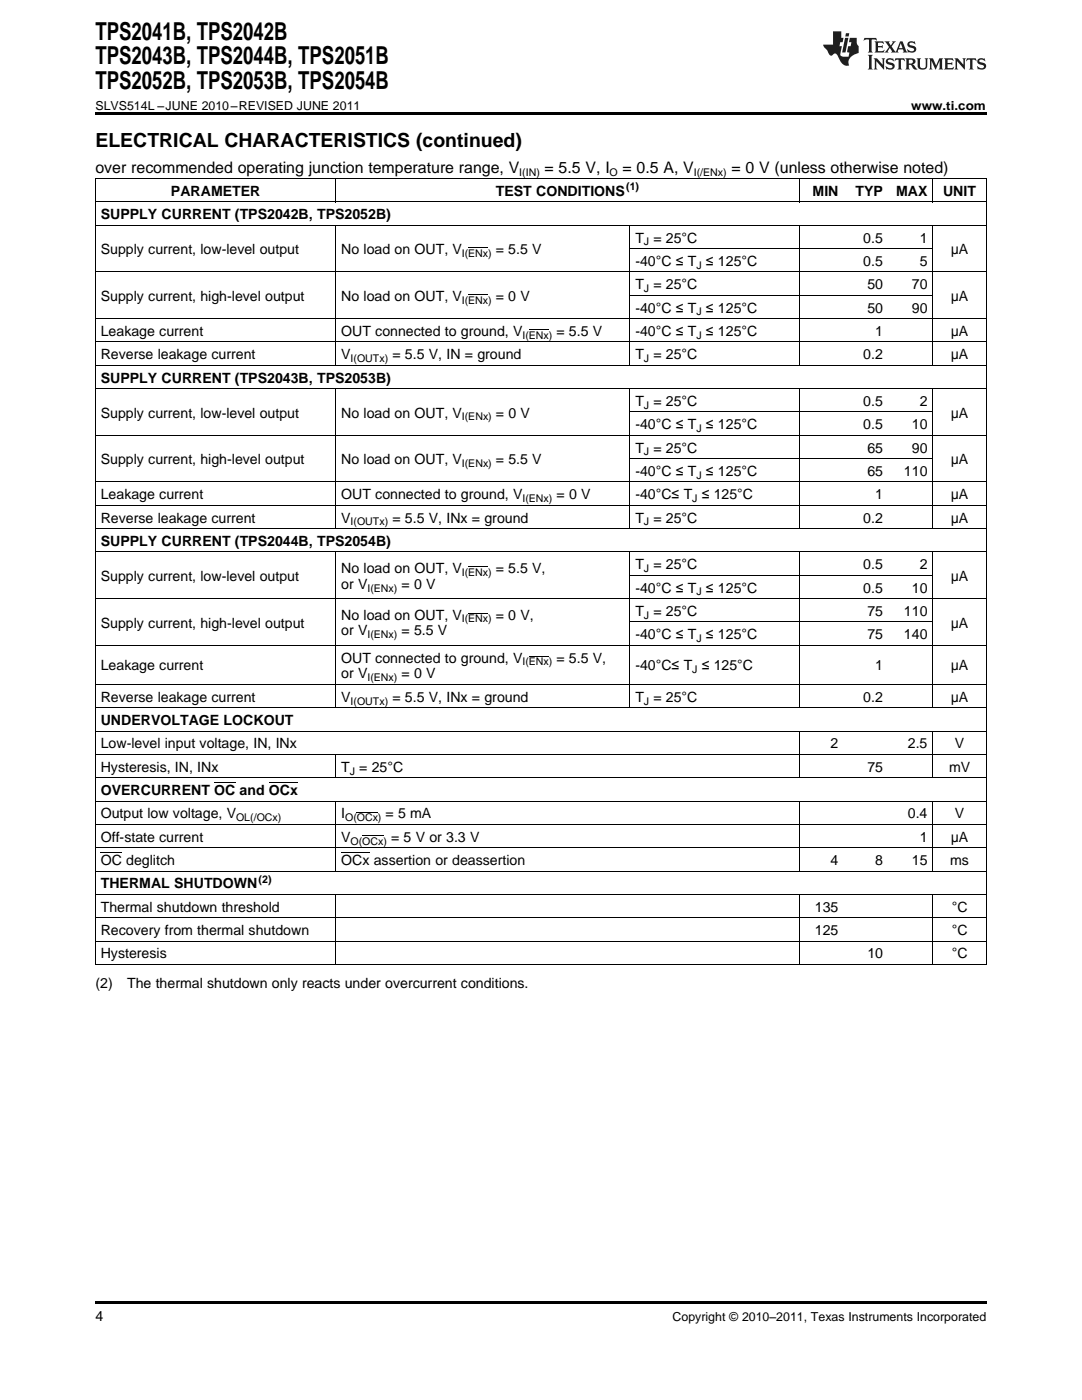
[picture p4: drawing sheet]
<svg xmlns="http://www.w3.org/2000/svg" width="216mm" height="279mm" viewBox="0 0 216 279" stroke-linecap="round" stroke-linejoin="round" font-family="sans-serif">
<defs><g id="words">
<g font-size="4.9">
<text x="19" y="7.9">TPS2041B, TPS2042B</text>
<text x="19" y="12.8">TPS2043B, TPS2044B, TPS2051B</text>
<text x="19" y="17.8">TPS2052B, TPS2053B, TPS2054B</text>
</g>
<text font-size="3.9" x="19" y="29.3">ELECTRICAL CHARACTERISTICS (continued)</text>
<g font-size="3.2">
<text x="19" y="34.4">over recommended operating junction temperature range, V</text>
<text x="108.7" y="34.4">= 5.5 V, I</text>
<text x="124.2" y="34.4">= 0.5 A, V</text>
<text x="146" y="34.4">= 0 V (unless otherwise noted)</text>
</g>
<g font-size="2.8">
<text x="34.1" y="39.1">PARAMETER</text>
<text x="98.9" y="39.1">TEST CONDITIONS</text>
<text x="162.1" y="39.1">MIN</text>
<text x="170.7" y="39.1">TYP</text>
<text x="178.8" y="39.1">MAX</text>
<text x="188.2" y="39.1">UNIT</text>
<text x="20.1" y="43.7">SUPPLY CURRENT (TPS2042B, TPS2052B)</text>
<text x="20.1" y="50.7">Supply current, low-level output</text>
<text x="68.1" y="50.7">No load on OUT, V</text>
<text x="98.9" y="50.7">= 5.5 V</text>
<text x="126.8" y="48.4">T = 25°C</text>
<text x="126.8" y="53.1">-40°C ≤ T ≤ 125°C</text>
<text x="172.3" y="48.4">0.5</text>
<text x="172.3" y="53.1">0.5</text>
<text x="183.5" y="48.4">1</text>
<text x="183.5" y="53.1">5</text>
<text x="189.7" y="50.7">μA</text>
<text x="126.8" y="57.7">T = 25°C</text>
<text x="173.1" y="57.7">50</text>
<text x="182" y="57.7">70</text>
<text x="20.1" y="60">Supply current, high-level output</text>
<text x="68.1" y="60">No load on OUT, V</text>
<text x="98.9" y="60">= 0 V</text>
<text x="126.8" y="62.4">-40°C ≤ T ≤ 125°C</text>
<text x="173.1" y="62.4">50</text>
<text x="182" y="62.4">90</text>
<text x="189.7" y="60">μA</text>
<text x="20.1" y="67">Leakage current</text>
<text x="20.1" y="71.7">Reverse leakage current</text>
<text x="68.1" y="67">OUT connected to ground, V</text>
<text x="68.1" y="71.7">V</text>
<text x="78.3" y="71.7">= 5.5 V, IN = ground</text>
<text x="111" y="67">= 5.5 V</text>
<text x="126.8" y="67">-40°C ≤ T ≤ 125°C</text>
<text x="126.8" y="71.7">T = 25°C</text>
<text x="172.3" y="71.7">0.2</text>
<text x="174.6" y="67">1</text>
<text x="189.7" y="67">μA</text>
<text x="189.7" y="71.7">μA</text>
<text x="20.1" y="76.3">SUPPLY CURRENT (TPS2043B, TPS2053B)</text>
<text x="20.1" y="83.3">Supply current, low-level output</text>
<text x="68.1" y="83.3">No load on OUT, V</text>
<text x="99" y="83.3">= 0 V</text>
<text x="126.8" y="81">T = 25°C</text>
<text x="172.3" y="81">0.5</text>
<text x="183.5" y="81">2</text>
<text x="189.7" y="83.3">μA</text>
<text x="126.8" y="85.7">-40°C ≤ T ≤ 125°C</text>
<text x="172.3" y="85.7">0.5</text>
<text x="182" y="85.7">10</text>
<text x="20.1" y="92.6">Supply current, high-level output</text>
<text x="68.1" y="92.6">No load on OUT, V</text>
<text x="99" y="92.6">= 5.5 V</text>
<text x="126.8" y="90.3">T = 25°C</text>
<text x="126.8" y="95">-40°C ≤ T ≤ 125°C</text>
<text x="173.1" y="90.3">65</text>
<text x="173.1" y="95">65</text>
<text x="180.4" y="95">110</text>
<text x="182" y="90.3">90</text>
<text x="189.7" y="92.6">μA</text>
<text x="20.1" y="99.6">Leakage current</text>
<text x="68.1" y="99.6">OUT connected to ground, V</text>
<text x="111.1" y="99.6">= 0 V</text>
<text x="126.8" y="99.6">-40°C≤ T ≤ 125°C</text>
<text x="174.6" y="99.6">1</text>
<text x="189.7" y="99.6">μA</text>
<text x="20.1" y="104.3">Reverse leakage current</text>
<text x="68.1" y="104.3">V</text>
<text x="78.3" y="104.3">= 5.5 V, INx = ground</text>
<text x="126.8" y="104.3">T = 25°C</text>
<text x="172.3" y="104.3">0.2</text>
<text x="189.7" y="104.3">μA</text>
<text x="20.1" y="108.9">SUPPLY CURRENT (TPS2044B, TPS2054B)</text>
<text x="126.8" y="113.6">T = 25°C</text>
<text x="172.3" y="113.6">0.5</text>
<text x="183.5" y="113.6">2</text>
<text x="20.1" y="115.9">Supply current, low-level output</text>
<text x="68.1" y="114.3">No load on OUT, V</text>
<text x="68.1" y="117.5">or V</text>
<text x="80.1" y="117.5">= 0 V</text>
<text x="98.9" y="114.3">= 5.5 V,</text>
<text x="126.8" y="118.3">-40°C ≤ T ≤ 125°C</text>
<text x="172.3" y="118.3">0.5</text>
<text x="182" y="118.3">10</text>
<text x="189.7" y="115.9">μA</text>
<text x="20.1" y="125.2">Supply current, high-level output</text>
<text x="68.1" y="123.6">No load on OUT, V</text>
<text x="98.9" y="123.6">= 0 V,</text>
<text x="126.8" y="122.9">T = 25°C</text>
<text x="173.1" y="122.9">75</text>
<text x="180.4" y="122.9">110</text>
<text x="189.7" y="125.2">μA</text>
<text x="68.1" y="126.8">or V</text>
<text x="80.1" y="126.8">= 5.5 V</text>
<text x="126.8" y="127.6">-40°C ≤ T ≤ 125°C</text>
<text x="173.1" y="127.6">75</text>
<text x="180.4" y="127.6">140</text>
<text x="20.1" y="133.8">Leakage current</text>
<text x="68.1" y="132.2">OUT connected to ground, V</text>
<text x="68.1" y="135.4">or V</text>
<text x="80.1" y="135.4">= 0 V</text>
<text x="111" y="132.2">= 5.5 V,</text>
<text x="126.8" y="133.8">-40°C≤ T ≤ 125°C</text>
<text x="174.6" y="133.8">1</text>
<text x="189.7" y="133.8">μA</text>
<text x="20.1" y="140.1">Reverse leakage current</text>
<text x="68.1" y="140.1">V</text>
<text x="78.3" y="140.1">= 5.5 V, INx = ground</text>
<text x="126.8" y="140.1">T = 25°C</text>
<text x="172.3" y="140.1">0.2</text>
<text x="189.7" y="140.1">μA</text>
<text x="20.1" y="144.7">UNDERVOLTAGE LOCKOUT</text>
<text x="20.1" y="149.4">Low-level input voltage, IN, INx</text>
<text x="165.7" y="149.4">2</text>
<text x="181.2" y="149.4">2.5</text>
<text x="190.5" y="149.4">V</text>
<text x="20.1" y="154">Hysteresis, IN, INx</text>
<text x="68.1" y="154">T = 25°C</text>
<text x="173.1" y="154">75</text>
<text x="189.4" y="154">mV</text>
<text x="20.1" y="158.7">OVERCURRENT OC and OCx</text>
<text x="20.1" y="163.3">Output low voltage, V</text>
<text x="20.1" y="168">Off-state current</text>
<text x="68.1" y="163.3">I</text>
<text x="68.1" y="168">V</text>
<text x="76.9" y="163.3">= 5 mA</text>
<text x="78" y="168">= 5 V or 3.3 V</text>
<text x="181.2" y="163.3">0.4</text>
<text x="183.5" y="168">1</text>
<text x="189.7" y="168">μA</text>
<text x="190.5" y="163.3">V</text>
<text x="20.1" y="172.6">OC deglitch</text>
<text x="68.1" y="172.6">OCx assertion or deassertion</text>
<text x="165.7" y="172.6">4</text>
<text x="174.6" y="172.6">8</text>
<text x="182" y="172.6">15</text>
<text x="189.6" y="172.6">ms</text>
<text x="20.1" y="177.3">THERMAL SHUTDOWN</text>
<text x="20.1" y="182">Thermal shutdown threshold</text>
<text x="162.6" y="182">135</text>
<text x="189.9" y="182">°C</text>
<text x="20.1" y="186.6">Recovery from thermal shutdown</text>
<text x="20.1" y="191.3">Hysteresis</text>
<text x="162.6" y="186.6">125</text>
<text x="173.1" y="191.3">10</text>
<text x="189.9" y="186.6">°C</text>
<text x="189.9" y="191.3">°C</text>
<text x="19" y="197.1">(2)</text>
<text x="25.4" y="197.1">The thermal shutdown only reacts under overcurrent conditions.</text>
<text x="19" y="263.6">4</text>
</g>
<g font-size="2.5">
<text x="19" y="21.9">SLVS514L –JUNE 2010–REVISED JUNE 2011</text>
<text x="181.8" y="21.9">www.ti.com</text>
<text x="134.2" y="263.6">Copyright © 2010–2011, Texas Instruments Incorporated</text>
</g>
<g font-size="2.1">
<text x="103.6" y="35.1">I(IN)</text>
<text x="121.6" y="35.1">O</text>
<text x="138.4" y="35.1">I(/ENx)</text>
<text x="124.9" y="38">(1)</text>
<text x="92.1" y="51.3">I(ENx)</text>
<text x="128.5" y="49">J</text>
<text x="139" y="53.6">J</text>
<text x="128.5" y="58.3">J</text>
<text x="92.1" y="60.6">I(ENx)</text>
<text x="139" y="62.9">J</text>
<text x="104.2" y="67.6">I(ENx)</text>
<text x="139" y="67.6">J</text>
<text x="70" y="72.2">I(OUTx)</text>
<text x="128.5" y="72.2">J</text>
<text x="92.1" y="83.9">I(ENx)</text>
<text x="128.5" y="81.6">J</text>
<text x="139" y="86.2">J</text>
<text x="92.1" y="93.2">I(ENx)</text>
<text x="128.5" y="90.9">J</text>
<text x="139" y="95.5">J</text>
<text x="104.2" y="100.2">I(ENx)</text>
<text x="138.1" y="100.2">J</text>
<text x="70" y="104.8">I(OUTx)</text>
<text x="128.5" y="104.8">J</text>
<text x="73.3" y="118.1">I(ENx)</text>
<text x="92.1" y="114.9">I(ENx)</text>
<text x="128.5" y="114.2">J</text>
<text x="139" y="118.8">J</text>
<text x="92.1" y="124.2">I(ENx)</text>
<text x="128.5" y="123.5">J</text>
<text x="73.3" y="127.4">I(ENx)</text>
<text x="139" y="128.1">J</text>
<text x="73.3" y="136">I(ENx)</text>
<text x="104.2" y="132.8">I(ENx)</text>
<text x="138.1" y="134.4">J</text>
<text x="70" y="140.6">I(OUTx)</text>
<text x="128.5" y="140.6">J</text>
<text x="69.8" y="154.6">J</text>
<text x="47.1" y="163.9">OL(/OCx)</text>
<text x="68.9" y="163.9">O(OCx)</text>
<text x="70" y="168.6">O(OCx)</text>
<text x="51.6" y="176.2">(2)</text>
</g>
</g></defs>
<g fill="#231f20">
<path d="M172.5 7.6l-.1 .5 .4-.2h.6v.1v2.1l-.2 .4h.9l-.2-.4v-2.1l.1-.1h.5l.5 .2-.2-.5zM174.5 8.3l.2 .3v1.5l-.2 .4h1.8l.2-.6a1.04 1.04 0 0 1-1.3 .2v-.7h.6l.3 .2v-.6l-.3 .2h-.6v-.6l.8-.1 .4 .3-.2-.5zM176.5 8.3l.9 1.1-.9 1.1h.8l-.2-.2 .4-.7 .5 .7-.2 .2h1.5l-.2-.2 .2-.4h.9l.1 .4-.2 .2h1l-.3-.3-.7-1.9h-.5l-.9 2-.8-1 .9-1h-.8l.1 .3-.4 .5-.3-.6 .1-.2zM179.7 8.6l.4 1h-.7zM181.3 8.4a.63 .63 0 0 0-.2 .7 .63 .63 0 0 0 .6 .4l.6 .2 .1 .2a.75 .75 0 0 1-.7 .4 .75 .75 0 0 1-.6-.5l.1 .7 .1-.1a1.11 1.11 0 0 0 1.5-.6 1.13 1.13 0 0 0-1.2-.8l-.1-.4a1.04 1.04 0 0 1 1.2 .2l-.2-.5-.2 .1-.4-.2zM173.2 10.9l.2 .4v2.2l-.2 .4h1l-.3-.4v-2.2l.3-.4zM174.3 11.6l.3 .4v1.5l-.3 .4h.8l-.2-.4v-1.3l1.5 1.7v-1.9l.2-.4h-.7l.2 .4v.9l-1.1-1.3zM177 11.8a.62 .62 0 0 0-.2 .7 .62 .62 0 0 0 .6 .4l.6 .1 .1 .3a.76 .76 0 0 1-.7 .3 .76 .76 0 0 1-.7-.4l.2 .7 .1-.1a1.11 1.11 0 0 0 1.5-.6 1.13 1.13 0 0 0-1.2-.8l-.1-.4a1.04 1.04 0 0 1 1.2 .2l-.2-.6-.2 .1-.5-.1zM178.7 11.6l-.2 .6a.61 .61 0 0 1 .8-.3v1.6l-.2 .4h.9l-.2-.4v-1.6a.63 .63 0 0 1 .7 .3l-.1-.6zM180.6 11.6l.3 .4v1.5l-.3 .4h1l-.2-.2-.1-.8 .6 .2a.76 .76 0 0 0 1.2 .7l-1-1a.58 .58 0 0 0 .6-.5 .58 .58 0 0 0-.5-.6zM181.4 11.9h.1a.45 .45 0 0 1 .5 .1 .45 .45 0 0 1 .1 .5l-.8 .2zM182.9 11.6l.2 .2a2.17 2.17 0 0 0 .3 1.9 .99 .99 0 0 0 1.6-.6v-1.1l.2-.4h-.7l.2 .2a1.92 1.92 0 0 1-.2 1.8 .6 .6 0 0 1-.9-.5v-1.1l.2-.4zM185.4 11.6l.2 .4v1.5l-.2 .4h.7l-.2-.4v-1.4l.8 1.8 .8-1.8v1.4l-.2 .4h.9l-.2-.4v-1.5l.2-.4h-.8l-.6 1.5-.6-1.5zM188.4 11.6l.2 .4v1.5l-.2 .4h1.8l.1-.6a1.04 1.04 0 0 1-1.2 .1v-.6h.5l.4 .2v-.6l-.4 .2h-.5v-.7h.8l.3 .3-.1-.6zM190.5 11.6l.2 .4v1.5l-.2 .4h.7l-.2-.4v-1.3l1.5 1.7v-1.9l.2-.4h-.7l.2 .4v.9l-1.1-1.3zM192.9 11.6l-.1 .6a.61 .61 0 0 1 .7-.3l.1 1.6-.3 .4h1l-.3-.4 .1-1.6a.63 .63 0 0 1 .7 .3l-.1-.6zM195.2 11.8a.62 .62 0 0 0-.2 .7 .62 .62 0 0 0 .6 .4l.6 .1 .1 .3a.76 .76 0 0 1-.7 .3 .76 .76 0 0 1-.6-.4l.1 .7 .1-.1a1.11 1.11 0 0 0 1.6-.6 1.13 1.13 0 0 0-1.3-.8l-.1-.4a1.04 1.04 0 0 1 1.2 .2l-.1-.6-.2 .1-.5-.1z"/>
<path d="M166.2 6.3v2.6h-1.9v.4l.8 .9a.91 .91 0 0 0 1 .8 .56 .56 0 0 1 .5-.3 .56 .56 0 0 1 .5 .3l.4 .8a1.53 1.53 0 0 0 1.9 1.2 1.54 1.54 0 0 1 1-2.1l.9-.3v-1.4a1.52 1.52 0 0 1-.4-1.6h-1.3l-.2 .8h.5l-.2 .8h-.5l-.1 1v.2l.4 .1-.2 .8a1.93 1.93 0 0 1-1.6-.3l.3-1.8h-.5l.2-.8h.4l.2-.8h-.4v-1.3zM168.6 7.6l-.6 2.9h.7l.6-2.9zM168.8 6.6l-.1 .7h.6l.2-.7z"/>
</g>
<path d="M19 22.5h177.8v.5h-177.8zM19 259.7h177.8v.5h-177.8z" fill="#000"/>
<g fill="none" stroke="#000" stroke-width=".2">
<path d="M19 35.6h177.8M19.1 35.7v156.8M67 35.7v4.7M159.4 35.7v4.7M186.1 35.7v4.7M196.8 35.7v156.8M19 54.3h177.8M19 45h177.8M19 40.3h177.8M67 45v28M93.4 58.8h4M93.4 49.5h4"/>
<path d="M125.7 45v28M125.7 58.9h60.5M125.7 49.6h60.5M159.4 45v28M186.1 45v28M19 77.6h177.8M19 72.9h177.8M19 68.2h177.8M19 63.6h177.8M67 77.6v28M105.5 65.8h4M125.7 77.6v28"/>
<path d="M159.4 77.6v28M186.1 77.6v28M19 96.2h177.8M19 86.9h177.8M125.7 91.5h60.5M125.7 82.2h60.5M19 119.5h177.8M19 110.2h177.8M19 105.5h177.8M19 100.8h177.8M67 110.2v31.1M93.4 113.1h4"/>
<path d="M125.7 110.2v31.1M125.7 114.8h60.5M159.4 110.2v31.1M186.1 110.2v31.1M19 136.6h177.8M19 128.8h177.8M93.4 122.4h4M105.5 131h4M125.7 124.1h60.5M19 159.9h177.8M19 155.2h177.8M19 150.6h177.8"/>
<path d="M19 145.9h177.8M19 141.3h177.8M42.7 156.2h4.3M53.7 156.2h5.7M67 150.6v4.7M67 159.9v14M159.4 146v9.3M159.4 159.9v14M186.1 146v9.3M186.1 159.9v14M19 178.5h177.8M19 173.9h177.8"/>
<path d="M19 169.2h177.8M19 164.6h177.8M20.1 170.2h4.2M67 178.6v13.9M68.1 170.2h5.6M71.2 162.1h4.2M72.3 166.7h4.2M159.4 178.6v13.9M186.1 178.6v13.9M19 192.5h177.8M19 187.8h177.8M19 183.2h177.8"/>
</g>
<use href="#words"/>
</svg>
